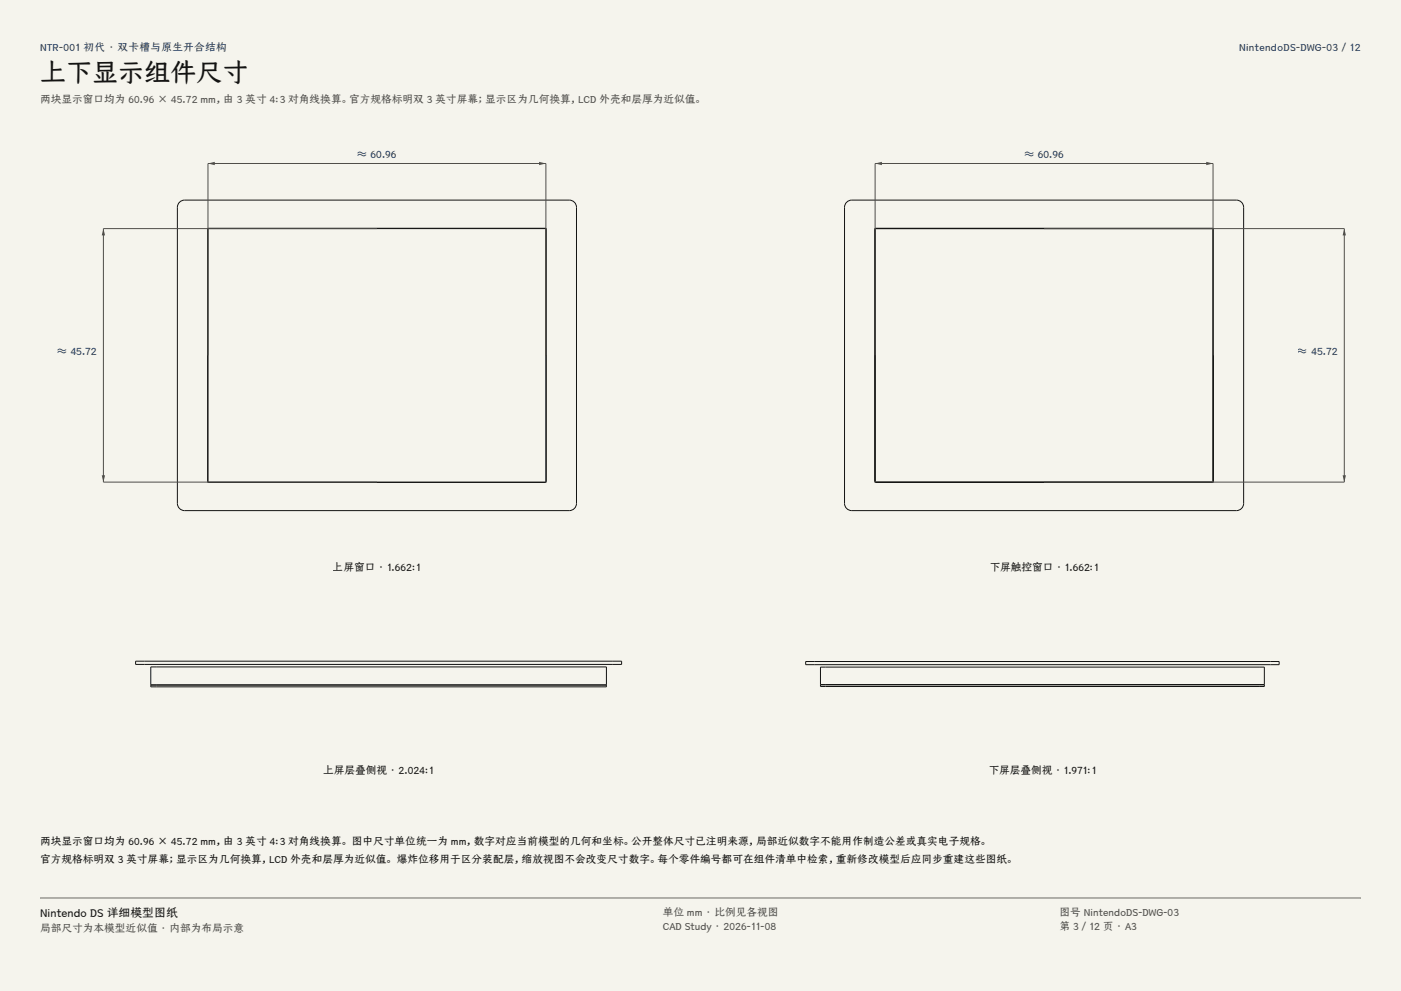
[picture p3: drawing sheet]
<svg xmlns="http://www.w3.org/2000/svg" width="420mm" height="297mm" viewBox="0 0 420 297" stroke-linecap="round" stroke-linejoin="round" font-family="sans-serif">
<defs><g id="words">
<text font-size="7.8" fill="#141413" x="12" y="24.7">上下显示组件尺寸</text>
<text font-size="3.5" fill="#141413" x="12" y="274.9">Nintendo DS 详细模型图纸</text>
<g font-size="3.2" fill="#1b365d">
<text x="12" y="15.3">NTR-001 初代 · 双卡槽与原生开合结构</text>
<text x="371.5" y="15.3">NintendoDS-DWG-03 / 12</text>
<text x="107.1" y="47.4">≈ 60.96</text>
<text x="307.1" y="47.4">≈ 60.96</text>
<text x="17.1" y="106.5">≈ 45.72</text>
<text x="389.1" y="106.5">≈ 45.72</text>
</g>
<g font-size="3.2" fill="#504e49">
<text x="12" y="30.9">两块显示窗口均为 60.96 × 45.72 mm，由 3 英寸 4:3 对角线换算。官方规格标明双 3 英寸屏幕；显示区为几何换算，LCD 外壳和层厚为近似值。</text>
<text x="198.7" y="274.5">单位 mm · 比例见各视图</text>
<text x="317.6" y="274.5">图号 NintendoDS-DWG-03</text>
<text x="12" y="279.3">局部尺寸为本模型近似值 · 内部为布局示意</text>
<text x="198.7" y="278.8">CAD Study · 2026-11-08</text>
<text x="317.6" y="278.8">第 3 / 12 页 · A3</text>
</g>
<g font-size="3.2" fill="#141413">
<text x="99.8" y="171">上屏窗口 · 1.662:1</text>
<text x="296.6" y="171">下屏触控窗口 · 1.662:1</text>
<text x="96.9" y="232">上屏层叠侧视 · 2.024:1</text>
<text x="296.3" y="232">下屏层叠侧视 · 1.971:1</text>
<text x="12" y="253.3">两块显示窗口均为 60.96 × 45.72 mm，由 3 英寸 4:3 对角线换算。 图中尺寸单位统一为 mm，数字对应当前模型的几何和坐标。公开整体尺寸已注明来源，局部近似数字不能用作制造公差或真实电子规格。</text>
<text x="12" y="258.6">官方规格标明双 3 英寸屏幕；显示区为几何换算，LCD 外壳和层厚为近似值。 爆炸位移用于区分装配层，缩放视图不会改变尺寸数字。每个零件编号都可在组件清单中检索，重新修改模型后应同步重建这些图纸。</text>
</g>
</g></defs>
<g fill="#f5f4ed">
<path d="M0 0h420v297h-420z"/>
<path d="M12 12h396v275h-396z"/>
</g>
<path d="M53.8 60.6l1.5-.6h115.4a2.16 2.16 0 0 1 2.1 2.1v88.8a2.16 2.16 0 0 1-2.1 2.1h-115.4a2.16 2.16 0 0 1-2.1-2.1v-88.8zM62.3 68.5h101.4v76h-101.4zM62.4 68.6h101.2v75.8h-101.2z" fill="none" stroke="#141413" stroke-width=".3"/>
<path d="M62.3 106.5v-57.5h101.4v57.5" fill="none" stroke="#504e49" stroke-width=".3"/>
<g fill="#504e49">
<path d="M62.3 49l2.1-.5v1z"/>
<path d="M161.6 48.5l2.1 .5-2.1 .5z"/>
</g>
<path d="M113 68.5h-82v76h82" fill="none" stroke="#504e49" stroke-width=".3"/>
<g fill="#504e49">
<path d="M31 68.5l.5 2.1h-1z"/>
<path d="M30.5 142.4h1l-.5 2.1z"/>
</g>
<path d="M253.8 60.6l1.5-.6h115.4a2.16 2.16 0 0 1 2.1 2.1v88.8a2.16 2.16 0 0 1-2.1 2.1h-115.4a2.16 2.16 0 0 1-2.1-2.1v-88.8zM262.3 68.5h101.4v76h-101.4zM262.4 68.6h101.2v75.8h-101.2z" fill="none" stroke="#141413" stroke-width=".3"/>
<path d="M262.3 106.5v-57.5h101.4v57.5" fill="none" stroke="#504e49" stroke-width=".3"/>
<g fill="#504e49">
<path d="M262.3 49l2.1-.5v1z"/>
<path d="M361.6 48.5l2.1 .5-2.1 .5z"/>
</g>
<path d="M313 68.5h90v76h-90" fill="none" stroke="#504e49" stroke-width=".3"/>
<g fill="#504e49">
<path d="M403 68.5l.5 2.1h-1z"/>
<path d="M402.5 142.4h1l-.5 2.1z"/>
</g>
<path d="M40.7 198.2h145.7v.9h-145.7zM45.2 199.9h136.6v5.3h-136.6zM241.5 198.3h142v.9h-142zM246 199.9h133v5.3h-133zM45.2 205.3h136.6v.5h-136.6zM246 205.3h133v.4h-133z" fill="none" stroke="#141413" stroke-width=".3"/>
<path d="M12 269.3h396zM12 269h396v.3h-396z" fill-rule="evenodd" fill="#504e49"/>
<use href="#words"/>
</svg>
